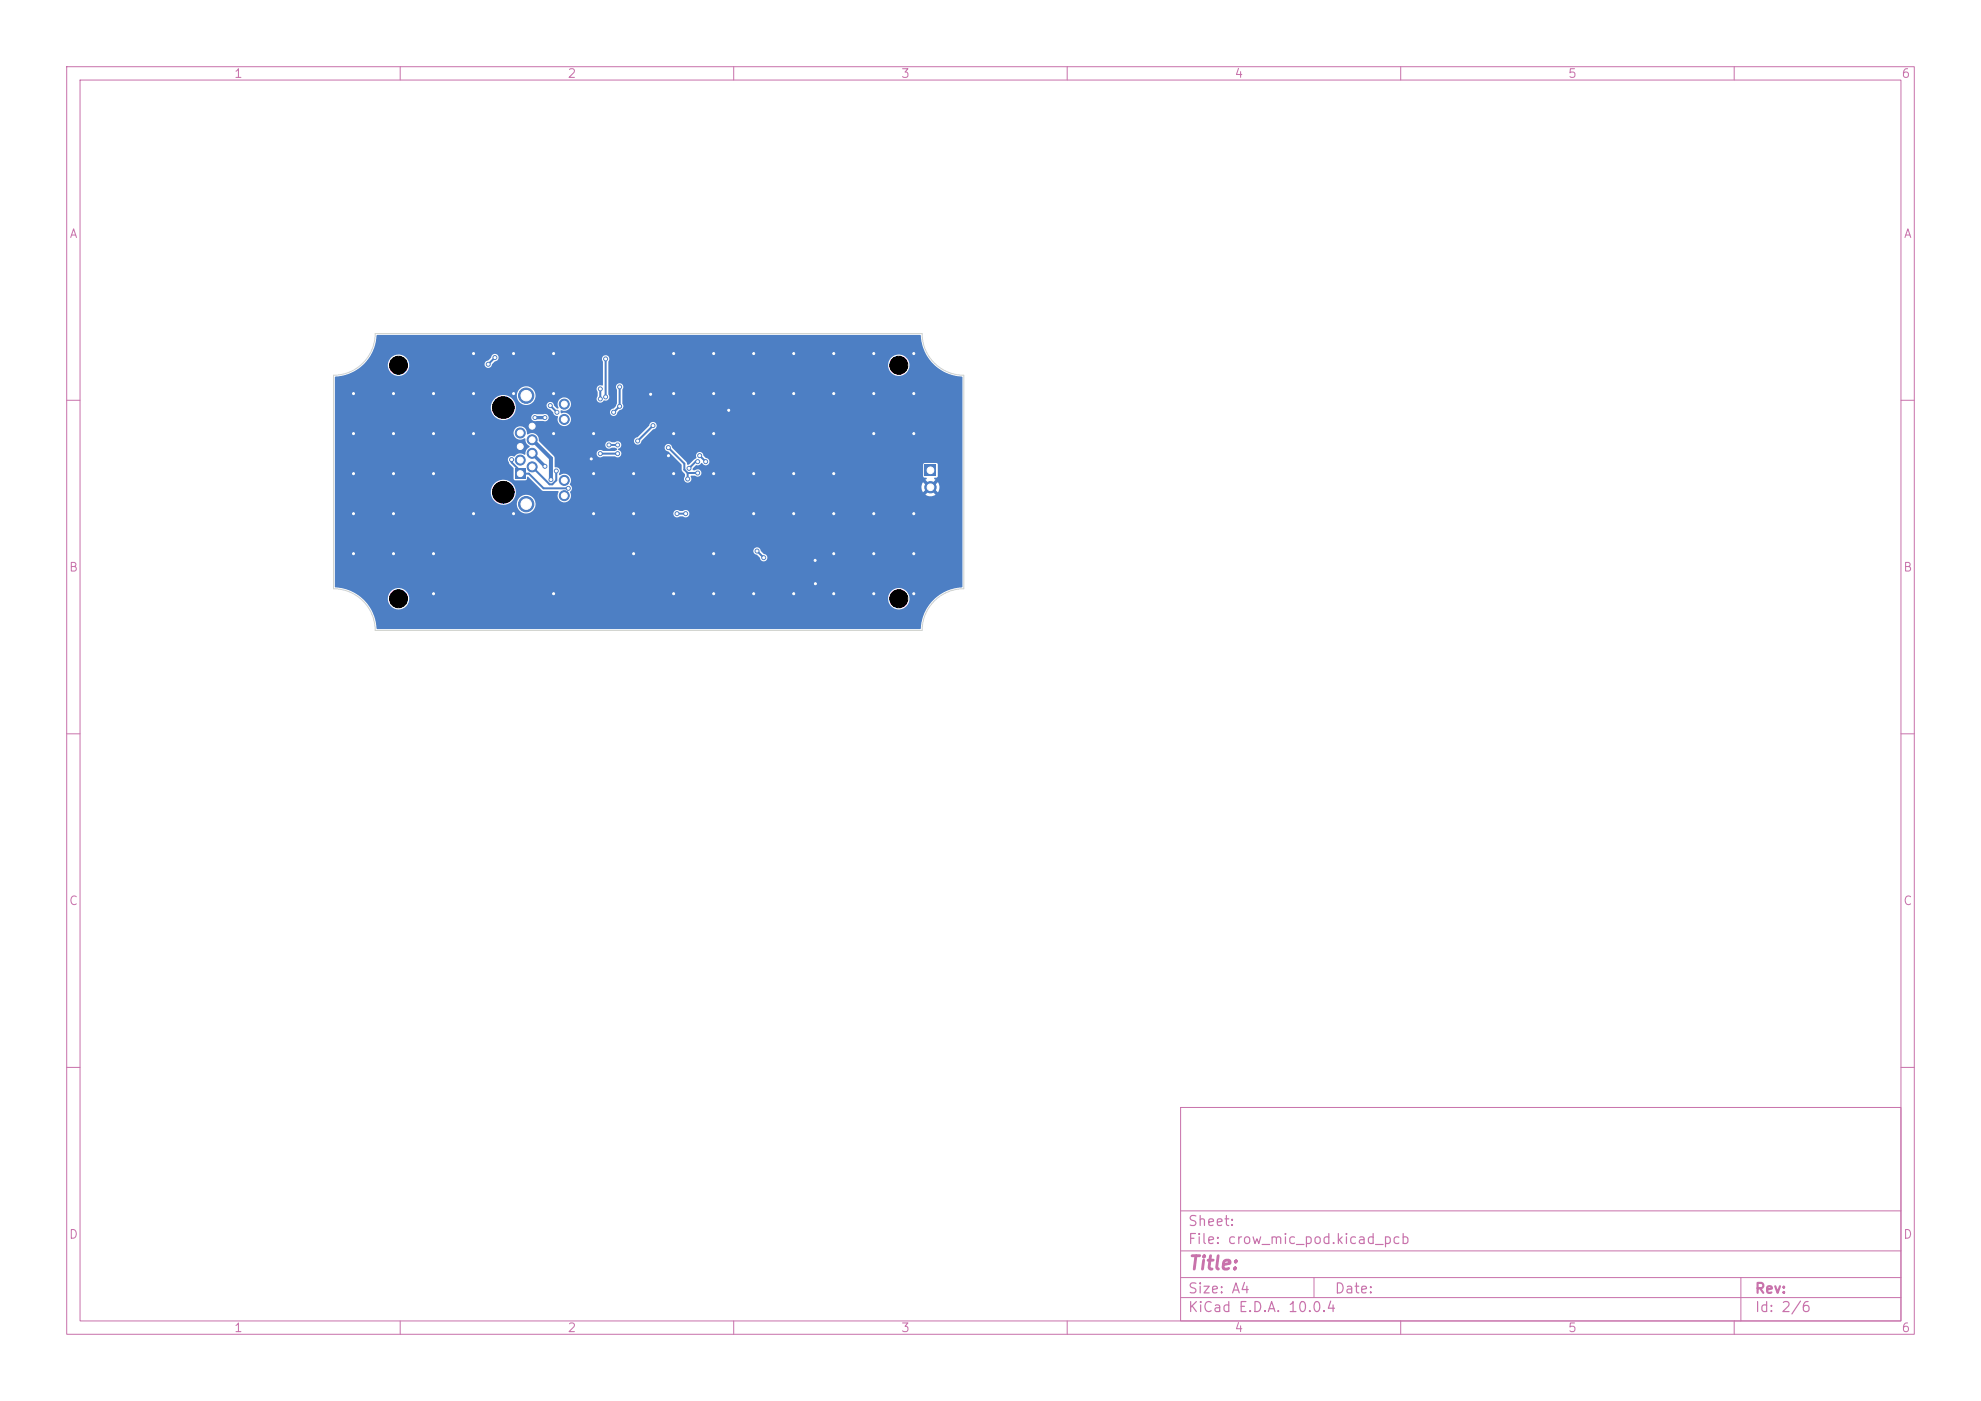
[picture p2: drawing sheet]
<svg xmlns="http://www.w3.org/2000/svg" width="297mm" height="210mm" viewBox="0 0 297 210" stroke-linecap="round" stroke-linejoin="round" font-family="sans-serif">
<defs><g id="words">
<text font-size="2" fill="#c872ab" x="178" y="190.8">Title:</text>
<g font-size="1.5" fill="#c872ab">
<text x="178" y="184.2">Sheet:</text>
<text x="178" y="186.9">File: crow_mic_pod.kicad_pcb</text>
<text x="178" y="197.1">KiCad E.D.A. 10.0.4</text>
<text x="178" y="194.3">Size: A4</text>
<text x="200" y="194.3">Date:</text>
<text x="263" y="194.3">Rev:</text>
<text x="263" y="197.1">Id: 2/6</text>
</g>
<g font-size="1.3" fill="#c872ab">
<text x="35" y="12">1</text>
<text x="85" y="12">2</text>
<text x="135" y="12">3</text>
<text x="185" y="12">4</text>
<text x="235" y="12">5</text>
<text x="285" y="12">6</text>
<text x="10.3" y="36">A</text>
<text x="285.4" y="36">A</text>
<text x="10.3" y="86">B</text>
<text x="285.3" y="86">B</text>
<text x="10.3" y="136">C</text>
<text x="285.3" y="136">C</text>
<text x="10.3" y="186">D</text>
<text x="285.3" y="186">D</text>
<text x="35" y="200">1</text>
<text x="85" y="200">2</text>
<text x="135" y="200">3</text>
<text x="185" y="200">4</text>
<text x="235" y="200">5</text>
<text x="285" y="200">6</text>
</g>
</g></defs>
<g fill="none" stroke="#c872ab" stroke-width=".15">
<path d="M10 10h277v190h-277zM12 12h273v186h-273zM60 10v2M110 10v2M160 10v2M210 10v2M260 10v2M10 60h2M285 60h2M10 110h2M285 110h2M10 160h2"/>
<path d="M177 166h108v32h-108zM285 160h2M60 198v2M110 198v2M160 198v2M177 194.5h108M177 191.5h108M177 187.5h108M177 181.5h108M197 191.5v3M210 198v2M260 198v2"/>
<path d="M261 191.5v6.5"/>
</g>
<path d="M77.3 70.3h1.4v1.5h-1.4z" fill="#4d7fc4"/>
<g fill="#4d7fc4" stroke="#4d7fc4" stroke-width=".15">
<circle cx="79.8" cy="70" r=".75"/>
<circle cx="78" cy="69" r=".75"/>
<circle cx="79.8" cy="68" r=".75"/>
<circle cx="78" cy="66.9" r=".75"/>
<circle cx="79.8" cy="65.9" r=".75"/>
<circle cx="78" cy="64.9" r=".75"/>
<circle cx="79.8" cy="63.9" r=".75"/>
<circle cx="84.6" cy="74.3" r=".75"/>
<circle cx="84.6" cy="72" r=".75"/>
<circle cx="84.6" cy="62.9" r=".75"/>
<circle cx="84.6" cy="60.6" r=".75"/>
<circle cx="78.9" cy="75.6" r="1.15"/>
<circle cx="78.9" cy="59.3" r="1.15"/>
</g>
<path d="M138.6 69.7h1.7v1.7h-1.7z" fill="#4d7fc4"/>
<g fill="#4d7fc4" stroke="#4d7fc4" stroke-width=".15">
<circle cx="139.5" cy="73" r=".85"/>
<circle cx="119" cy="71" r=".3"/>
<circle cx="113" cy="89" r=".3"/>
<circle cx="71" cy="77" r=".3"/>
<circle cx="65" cy="71" r=".3"/>
<circle cx="77" cy="59" r=".3"/>
<circle cx="95" cy="77" r=".3"/>
<circle cx="137" cy="59" r=".3"/>
<circle cx="137" cy="53" r=".3"/>
<circle cx="65" cy="83" r=".3"/>
<circle cx="71" cy="65" r=".3"/>
<circle cx="83" cy="89" r=".3"/>
<circle cx="107" cy="71" r=".3"/>
<circle cx="89" cy="71" r=".3"/>
<circle cx="95" cy="71" r=".3"/>
<circle cx="101" cy="71" r=".3"/>
<circle cx="131" cy="89" r=".3"/>
<circle cx="137" cy="77" r=".3"/>
<circle cx="77" cy="77" r=".3"/>
<circle cx="122.2" cy="84" r=".3"/>
<circle cx="101" cy="65" r=".3"/>
<circle cx="125" cy="53" r=".3"/>
<circle cx="131" cy="83" r=".3"/>
<circle cx="125" cy="77" r=".3"/>
<circle cx="53" cy="59" r=".3"/>
<circle cx="125" cy="83" r=".3"/>
<circle cx="53" cy="65" r=".3"/>
<circle cx="77" cy="53" r=".3"/>
<circle cx="88.6" cy="68.8" r=".3"/>
<circle cx="59" cy="83" r=".3"/>
<circle cx="59" cy="77" r=".3"/>
<circle cx="107" cy="59" r=".3"/>
<circle cx="109.2" cy="61.5" r=".3"/>
<circle cx="119" cy="77" r=".3"/>
<circle cx="113" cy="53" r=".3"/>
<circle cx="65" cy="89" r=".3"/>
<circle cx="131" cy="65" r=".3"/>
<circle cx="95" cy="83" r=".3"/>
<circle cx="89" cy="77" r=".3"/>
<circle cx="53" cy="71" r=".3"/>
<circle cx="137" cy="89" r=".3"/>
<circle cx="125" cy="59" r=".3"/>
<circle cx="59" cy="59" r=".3"/>
<circle cx="71" cy="53" r=".3"/>
<circle cx="113" cy="77" r=".3"/>
<circle cx="53" cy="77" r=".3"/>
<circle cx="122.2" cy="87.5" r=".3"/>
<circle cx="107" cy="65" r=".3"/>
<circle cx="59" cy="65" r=".3"/>
<circle cx="83" cy="59" r=".3"/>
<circle cx="119" cy="89" r=".3"/>
<circle cx="53" cy="83" r=".3"/>
<circle cx="107" cy="53" r=".3"/>
<circle cx="71" cy="59" r=".3"/>
<circle cx="113" cy="71" r=".3"/>
<circle cx="137" cy="83" r=".3"/>
<circle cx="59" cy="71" r=".3"/>
<circle cx="137" cy="65" r=".3"/>
<circle cx="131" cy="53" r=".3"/>
<circle cx="125" cy="71" r=".3"/>
<circle cx="119" cy="59" r=".3"/>
<circle cx="100.2" cy="68.3" r=".3"/>
<circle cx="101" cy="59" r=".3"/>
<circle cx="119" cy="53" r=".3"/>
<circle cx="125" cy="89" r=".3"/>
<circle cx="83" cy="65" r=".3"/>
<circle cx="131" cy="59" r=".3"/>
<circle cx="107" cy="89" r=".3"/>
<circle cx="131" cy="77" r=".3"/>
<circle cx="83" cy="53" r=".3"/>
<circle cx="101" cy="53" r=".3"/>
<circle cx="97.5" cy="59.1" r=".3"/>
<circle cx="113" cy="59" r=".3"/>
<circle cx="101" cy="89" r=".3"/>
<circle cx="65" cy="65" r=".3"/>
<circle cx="65" cy="59" r=".3"/>
<circle cx="89" cy="65" r=".3"/>
<circle cx="107" cy="83" r=".3"/>
<circle cx="100.2" cy="67.1" r=".3"/>
<circle cx="104.6" cy="70.9" r=".3"/>
<circle cx="103.1" cy="71.8" r=".3"/>
<circle cx="104.9" cy="68.3" r=".3"/>
<circle cx="105.8" cy="69.2" r=".3"/>
<circle cx="114.5" cy="83.6" r=".3"/>
<circle cx="113.5" cy="82.6" r=".3"/>
<circle cx="91.3" cy="66.7" r=".3"/>
<circle cx="90" cy="59.8" r=".3"/>
<circle cx="90" cy="58.3" r=".3"/>
<circle cx="92.6" cy="66.7" r=".3"/>
<circle cx="82.5" cy="60.8" r=".3"/>
<circle cx="83.4" cy="70.6" r=".3"/>
<circle cx="90" cy="68" r=".3"/>
<circle cx="83.5" cy="61.8" r=".3"/>
<circle cx="92.6" cy="68" r=".3"/>
<circle cx="102.8" cy="77" r=".3"/>
<circle cx="101.5" cy="77" r=".3"/>
<circle cx="82.6" cy="71.9" r=".3"/>
<circle cx="90.8" cy="53.8" r=".3"/>
<circle cx="90.8" cy="59.5" r=".3"/>
<circle cx="92.9" cy="58" r=".3"/>
<circle cx="92" cy="61.8" r=".3"/>
<circle cx="76.7" cy="68.9" r=".3"/>
<circle cx="92.9" cy="60.9" r=".3"/>
<circle cx="74.2" cy="53.6" r=".3"/>
<circle cx="85.2" cy="73.2" r=".3"/>
<circle cx="73.2" cy="54.6" r=".3"/>
<circle cx="97.9" cy="63.8" r=".3"/>
<circle cx="95.6" cy="66.1" r=".3"/>
<circle cx="80.2" cy="62.6" r=".3"/>
<circle cx="81.7" cy="69.9" r=".3"/>
<circle cx="81.7" cy="62.6" r=".3"/>
<circle cx="104.6" cy="69.2" r=".3"/>
<circle cx="103.3" cy="70.2" r=".3"/>
</g>
<g fill="none" stroke="#4d7fc4" stroke-width=".3">
<path d="M74.2 53.6l-1 1M90 58.3v1.5M90.8 53.8v5.7M92.9 58v2.9l-.9 .9M76.7 68.9v.4l1.3 1.3v.4h1.3l2.2 2.2h3.7M79.8 70l2.6 2.6h.4l.6-.6v-1.4M82.5 60.8l1 1M90 68h2.6M91.3 66.7h1.3M97.9 63.8l-2.3 2.3M100.2 67.1l2.4 2.4v.9l.5 .5M101.5 77h1.3"/>
<path d="M103.1 70.9v.9M103.1 70.9h1.5M104.6 69.2h-.3l-1 1M104.9 68.3l.9 .9M113.5 82.6l1 1"/>
</g>
<path d="M79.8 65.9l2.8 2.8v3.2" fill="none" stroke="#4d7fc4" stroke-width=".6"/>
<path d="M79.8 68l1.9 1.9M80.2 62.6h1.5" fill="none" stroke="#4d7fc4" stroke-width=".5"/>
<path d="M56.5 50.2h81.5a6.7 6.7 0 0 0 6.3 6.3l-.1 31.5a6.6 6.6 0 0 0-6.2 6.3l-81.5-.1a6.5 6.5 0 0 0-2.3-4.6h3.9v.3a1.61 1.61 0 0 0 1.8 1.5 1.61 1.61 0 0 0 1.5-1.8h71.7v.3a1.61 1.61 0 0 0 2.5 1.2 1.61 1.61 0 0 0 0-2.7 1.61 1.61 0 0 0-2.5 1.2h-71.7l-.1-.2a1.61 1.61 0 0 0-1.7-1.3 1.61 1.61 0 0 0-1.5 1.5h-3.9l-.4-.3a7.4 7.4 0 0 0-3.6-1.3v-5.5h62.7v.2a.67 .67 0 0 0 .6 .5l.4 .4a.56 .56 0 0 0 .7 .5 .56 .56 0 0 0 .5-.6 .56 .56 0 0 0-.6-.5l-.4-.4a.56 .56 0 0 0-.6-.6 .56 .56 0 0 0-.6 .5h-62.7v-8.8h23.4v.2a1.88 1.88 0 0 0 2.7 1.6h1.2v.2a1.4 1.4 0 0 0 1.7 1.2h21.7v.2a.59 .59 0 0 0 1 .3h.5a.56 .56 0 0 0 .8-.1 .56 .56 0 0 0 0-.7 .56 .56 0 0 0-.8 0h-.6a.56 .56 0 0 0-.9 .3h-21.7h.2a1.4 1.4 0 0 0 .3-2.5 1.4 1.4 0 0 0-2.2 1.1h-1.2l.2-.1a1.88 1.88 0 0 0-.1-3.2 1.88 1.88 0 0 0-2.8 1.5h-23.4v-4.9h25.9l.3 .7 .6 .7v1.6l.2 .2h1.6l.2-.2v-.3l.1-.1 2.2 2.2h2.3l.2 .1a1.03 1.03 0 0 0 .9 1.6 1.03 1.03 0 0 0 .8-1.6 .57 .57 0 0 0 .2-.8h52.5v.5l.2 .4 .6-.6 .4 .3-.6 .7a1.34 1.34 0 0 0 1.5 0l-.7-.7 .4-.3 .7 .5a1.34 1.34 0 0 0-.1-1.4l-.6 .6-.4-.3 .7-.7-.2-.1v-.1l.3-.1 .2-.2-.1-1.9-1.9-.1-.2 .2v1.8l.2 .2 .3 .1-.2 .2 .7 .7-.4 .3-.6-.6-.2 .6h-52.5l-.3-.3a1.05 1.05 0 0 0-.1-1.3 1.05 1.05 0 0 0-1.4-.1l-.1-.2a.6 .6 0 0 0 0-.7 .6 .6 0 0 0-.6-.3l-.1-1.5-.5-.6h6.8v.2a.59 .59 0 0 0 1 .3h1.8a.56 .56 0 0 0 .9-.2 .56 .56 0 0 0-.4-.8v-.2l.3-.2h6.6v.2a.63 .63 0 0 0 .6 .5l2 1.9v1l.5 .5v.3a.56 .56 0 0 0 0 .8 .56 .56 0 0 0 .8 0 .56 .56 0 0 0 0-.8l.2-.1h.5a.57 .57 0 0 0 .8 0 .57 .57 0 0 0 0-.8 .57 .57 0 0 0-.8 0h-.3v-.3a.79 .79 0 0 1 .9-.5l.3-.3h.2a.57 .57 0 0 0 1 .1 .57 .57 0 0 0-.5-.9l-.3-.3a.58 .58 0 0 0-.8-.5 .58 .58 0 0 0-.3 .9l-1.1 .9-.2 .1-.2-.4-2.1-2.2a.57 .57 0 0 0-.5-.5 .57 .57 0 0 0-.7 .4h-6.6l.1-.1a.58 .58 0 0 0-.2-.7 .58 .58 0 0 0-.7 .1h-.5a.57 .57 0 0 0-.8 .1 .57 .57 0 0 0 0 .8 .57 .57 0 0 0 .8-.1h.5l.3 .2v.1l-.3 .2h-1.9a.55 .55 0 0 0-.9 .3h-6.8l-1.8-1.9h14.2v.2a.57 .57 0 0 0 .7 .5 .57 .57 0 0 0 .5-.6l1.7-1.7a.56 .56 0 0 0 .5-.7 .56 .56 0 0 0-.6-.5 .56 .56 0 0 0-.5 .6l-1.7 1.7a.55 .55 0 0 0-.6 .5h-14.2a1.07 1.07 0 0 0-.6-1 1.07 1.07 0 0 0-1.1 .1 1.03 1.03 0 0 0-1.5-1.1 1.03 1.03 0 0 0-.1 1.8 1.4 1.4 0 0 0 1.2-.1l.1 .1a1.17 1.17 0 0 0 .6 1.1l-.1 .1a1.24 1.24 0 0 0-.6 1.2 1.22 1.22 0 0 0-1.6 .3 .57 .57 0 0 0-1 .3h-25.9v-7.8h23.4v.2a1.88 1.88 0 0 0 3.1 1.3h2.9v.2a.57 .57 0 0 0 .9 .4h1a.56 .56 0 0 0 .8-.5 .56 .56 0 0 0-.9-.5h-1a.56 .56 0 0 0-.8 .4h-2.9a1.88 1.88 0 0 0 .6-1.8h4.6v.2a.67 .67 0 0 0 .6 .5l.4 .4a.66 .66 0 0 0 .8 .6 1.03 1.03 0 0 0 .8 1.5 1.03 1.03 0 0 0 1.1-1.3 1.03 1.03 0 0 0-1.5-.7v-.2h7.3a.57 .57 0 0 0 .6 .7 .57 .57 0 0 0 .6-.6l.3-.3a.59 .59 0 0 0 .5-.4 .59 .59 0 0 0-.1-.6v-2.1a.57 .57 0 0 0-.1-.8 .57 .57 0 0 0-.8 0 .57 .57 0 0 0 .1 .8v2.1l-.2 .4-.3 .3-.3 .2-.3 .3h-7.3v-.2a1 1 0 0 0 1.4-.5 1 1 0 0 0-.6-1.3 1 1 0 0 0-1.3 .8l.1 .7h-.2l-.4-.4a.57 .57 0 0 0-.5-.5 .57 .57 0 0 0-.7 .4h-4.6a1.88 1.88 0 0 0-2-1.5 1.88 1.88 0 0 0-1.7 1.8h-23.4v-1.8h27.3v.2a1.4 1.4 0 0 0 2 1.2 1.4 1.4 0 0 0 .3-2.4h9.6l.2 .5v.7a.6 .6 0 0 0 .1 .9 .6 .6 0 0 0 .9-.3 .58 .58 0 0 0 .7-.2 .58 .58 0 0 0-.1-.7v-4.5h41.9a1.61 1.61 0 0 0 2.3 1.6 1.61 1.61 0 0 0 .4-2.7 1.61 1.61 0 0 0-2.6 .9l-.1 .2h-41.9v-.4a.57 .57 0 0 0-.1-.8 .57 .57 0 0 0-.8 0 .57 .57 0 0 0 .1 .8v3.5l-.2 .1a.56 .56 0 0 0-.8 .4h-9.6l-.2-.1a1.4 1.4 0 0 0-2.1 1.1h-27.3v-2.6l.1-.1 .4-.1a6.4 6.4 0 0 0 3.8-1.8h3.6v.3a1.6 1.6 0 0 0 1.8 1.4 1.6 1.6 0 0 0 1.4-1.8h11.3v.2a.57 .57 0 0 0 .7 .4 .57 .57 0 0 0 .5-.5l.4-.4a.56 .56 0 0 0 .5-.7 .56 .56 0 0 0-.6-.5 .56 .56 0 0 0-.5 .6l-.4 .4a.55 .55 0 0 0-.6 .5h-11.3v-.1a1.61 1.61 0 0 0-1.7-1.3 1.61 1.61 0 0 0-1.5 1.5h-3.6h.1a6.6 6.6 0 0 0 1.9-4.4z" fill="#4d7fc4"/>
<path d="M138.2 50a6.2 6.2 0 0 0 6.3 6.3v32a6.2 6.2 0 0 0-6.3 6.2M138.2 50h-81.9a6.2 6.2 0 0 1-6.3 6.3v32a6.2 6.2 0 0 1 6.3 6.2h81.9" fill="none" stroke="#d0d2cd" stroke-width=".15"/>
<g fill="#fff" stroke="#fff" stroke-width=".15">
<circle cx="119" cy="71" r=".15"/>
<circle cx="113" cy="89" r=".15"/>
<circle cx="71" cy="77" r=".15"/>
<circle cx="65" cy="71" r=".15"/>
<circle cx="77" cy="59" r=".15"/>
<circle cx="95" cy="77" r=".15"/>
<circle cx="137" cy="59" r=".15"/>
<circle cx="137" cy="53" r=".15"/>
<circle cx="65" cy="83" r=".15"/>
<circle cx="71" cy="65" r=".15"/>
<circle cx="83" cy="89" r=".15"/>
<circle cx="107" cy="71" r=".15"/>
<circle cx="89" cy="71" r=".15"/>
<circle cx="95" cy="71" r=".15"/>
<circle cx="101" cy="71" r=".15"/>
<circle cx="131" cy="89" r=".15"/>
<circle cx="137" cy="77" r=".15"/>
<circle cx="77" cy="77" r=".15"/>
<circle cx="122.2" cy="84" r=".15"/>
<circle cx="101" cy="65" r=".15"/>
<circle cx="125" cy="53" r=".15"/>
<circle cx="131" cy="83" r=".15"/>
<circle cx="125" cy="77" r=".15"/>
<circle cx="53" cy="59" r=".15"/>
<circle cx="125" cy="83" r=".15"/>
<circle cx="53" cy="65" r=".15"/>
<circle cx="77" cy="53" r=".15"/>
<circle cx="88.6" cy="68.8" r=".15"/>
<circle cx="59" cy="83" r=".15"/>
<circle cx="59" cy="77" r=".15"/>
<circle cx="107" cy="59" r=".15"/>
<circle cx="109.3" cy="61.5" r=".15"/>
<circle cx="119" cy="77" r=".15"/>
<circle cx="113" cy="53" r=".15"/>
<circle cx="65" cy="89" r=".15"/>
<circle cx="131" cy="65" r=".15"/>
<circle cx="95" cy="83" r=".15"/>
<circle cx="89" cy="77" r=".15"/>
<circle cx="53" cy="71" r=".15"/>
<circle cx="137" cy="89" r=".15"/>
<circle cx="125" cy="59" r=".15"/>
<circle cx="59" cy="59" r=".15"/>
<circle cx="71" cy="53" r=".15"/>
<circle cx="113" cy="77" r=".15"/>
<circle cx="53" cy="77" r=".15"/>
<circle cx="122.3" cy="87.5" r=".15"/>
<circle cx="107" cy="65" r=".15"/>
<circle cx="59" cy="65" r=".15"/>
<circle cx="83" cy="59" r=".15"/>
<circle cx="119" cy="89" r=".15"/>
<circle cx="53" cy="83" r=".15"/>
<circle cx="107" cy="53" r=".15"/>
<circle cx="71" cy="59" r=".15"/>
<circle cx="113" cy="71" r=".15"/>
<circle cx="137" cy="83" r=".15"/>
<circle cx="59" cy="71" r=".15"/>
<circle cx="137" cy="65" r=".15"/>
<circle cx="131" cy="53" r=".15"/>
<circle cx="125" cy="71" r=".15"/>
<circle cx="119" cy="59" r=".15"/>
<circle cx="100.2" cy="68.3" r=".15"/>
<circle cx="101" cy="59" r=".15"/>
<circle cx="119" cy="53" r=".15"/>
<circle cx="125" cy="89" r=".15"/>
<circle cx="83" cy="65" r=".15"/>
<circle cx="131" cy="59" r=".15"/>
<circle cx="107" cy="89" r=".15"/>
<circle cx="131" cy="77" r=".15"/>
<circle cx="83" cy="53" r=".15"/>
<circle cx="101" cy="53" r=".15"/>
<circle cx="97.6" cy="59.1" r=".15"/>
<circle cx="113" cy="59" r=".15"/>
<circle cx="101" cy="89" r=".15"/>
<circle cx="65" cy="65" r=".15"/>
<circle cx="65" cy="59" r=".15"/>
<circle cx="89" cy="65" r=".15"/>
<circle cx="107" cy="83" r=".15"/>
<circle cx="100.2" cy="67.1" r=".15"/>
<circle cx="104.6" cy="70.9" r=".15"/>
<circle cx="103.1" cy="71.8" r=".15"/>
<circle cx="104.9" cy="68.3" r=".15"/>
<circle cx="105.8" cy="69.2" r=".15"/>
<circle cx="114.5" cy="83.6" r=".15"/>
<circle cx="113.5" cy="82.6" r=".15"/>
<circle cx="91.3" cy="66.7" r=".15"/>
<circle cx="90" cy="59.8" r=".15"/>
<circle cx="90" cy="58.3" r=".15"/>
<circle cx="92.6" cy="66.7" r=".15"/>
<circle cx="82.5" cy="60.8" r=".15"/>
<circle cx="83.4" cy="70.6" r=".15"/>
<circle cx="90" cy="68" r=".15"/>
<circle cx="83.5" cy="61.8" r=".15"/>
<circle cx="92.6" cy="68" r=".15"/>
<circle cx="102.8" cy="77" r=".15"/>
<circle cx="101.5" cy="77" r=".15"/>
<circle cx="82.6" cy="71.9" r=".15"/>
<circle cx="90.8" cy="53.8" r=".15"/>
<circle cx="90.8" cy="59.5" r=".15"/>
<circle cx="92.9" cy="58" r=".15"/>
<circle cx="92" cy="61.8" r=".15"/>
<circle cx="76.7" cy="68.9" r=".15"/>
<circle cx="92.9" cy="60.9" r=".15"/>
<circle cx="74.2" cy="53.6" r=".15"/>
<circle cx="85.2" cy="73.2" r=".15"/>
<circle cx="73.2" cy="54.6" r=".15"/>
<circle cx="97.9" cy="63.8" r=".15"/>
<circle cx="95.6" cy="66.1" r=".15"/>
<circle cx="80.2" cy="62.6" r=".15"/>
<circle cx="81.7" cy="69.9" r=".15"/>
<circle cx="81.7" cy="62.6" r=".15"/>
<circle cx="104.6" cy="69.2" r=".15"/>
<circle cx="103.3" cy="70.2" r=".15"/>
<circle cx="78" cy="71" r=".44"/>
<circle cx="79.8" cy="70" r=".44"/>
<circle cx="78" cy="69" r=".44"/>
<circle cx="79.8" cy="68" r=".44"/>
<circle cx="78" cy="66.9" r=".44"/>
<circle cx="79.8" cy="65.9" r=".44"/>
<circle cx="78" cy="64.9" r=".44"/>
<circle cx="79.8" cy="63.9" r=".44"/>
<circle cx="84.6" cy="74.3" r=".44"/>
<circle cx="84.6" cy="72" r=".45"/>
<circle cx="84.6" cy="62.9" r=".44"/>
<circle cx="84.6" cy="60.6" r=".45"/>
<circle cx="78.9" cy="75.6" r=".78"/>
<circle cx="78.9" cy="59.3" r=".78"/>
<circle cx="139.5" cy="70.5" r=".5"/>
<circle cx="139.5" cy="73" r=".5"/>
</g>
<g fill="#000" stroke="#000" stroke-width=".15">
<circle cx="59.7" cy="54.7" r="1.35"/>
<circle cx="134.8" cy="54.7" r="1.35"/>
<circle cx="75.5" cy="73.8" r="1.62"/>
<circle cx="75.5" cy="61.1" r="1.62"/>
<circle cx="59.7" cy="89.7" r="1.35"/>
<circle cx="134.8" cy="89.7" r="1.35"/>
</g>
<use href="#words"/>
</svg>
